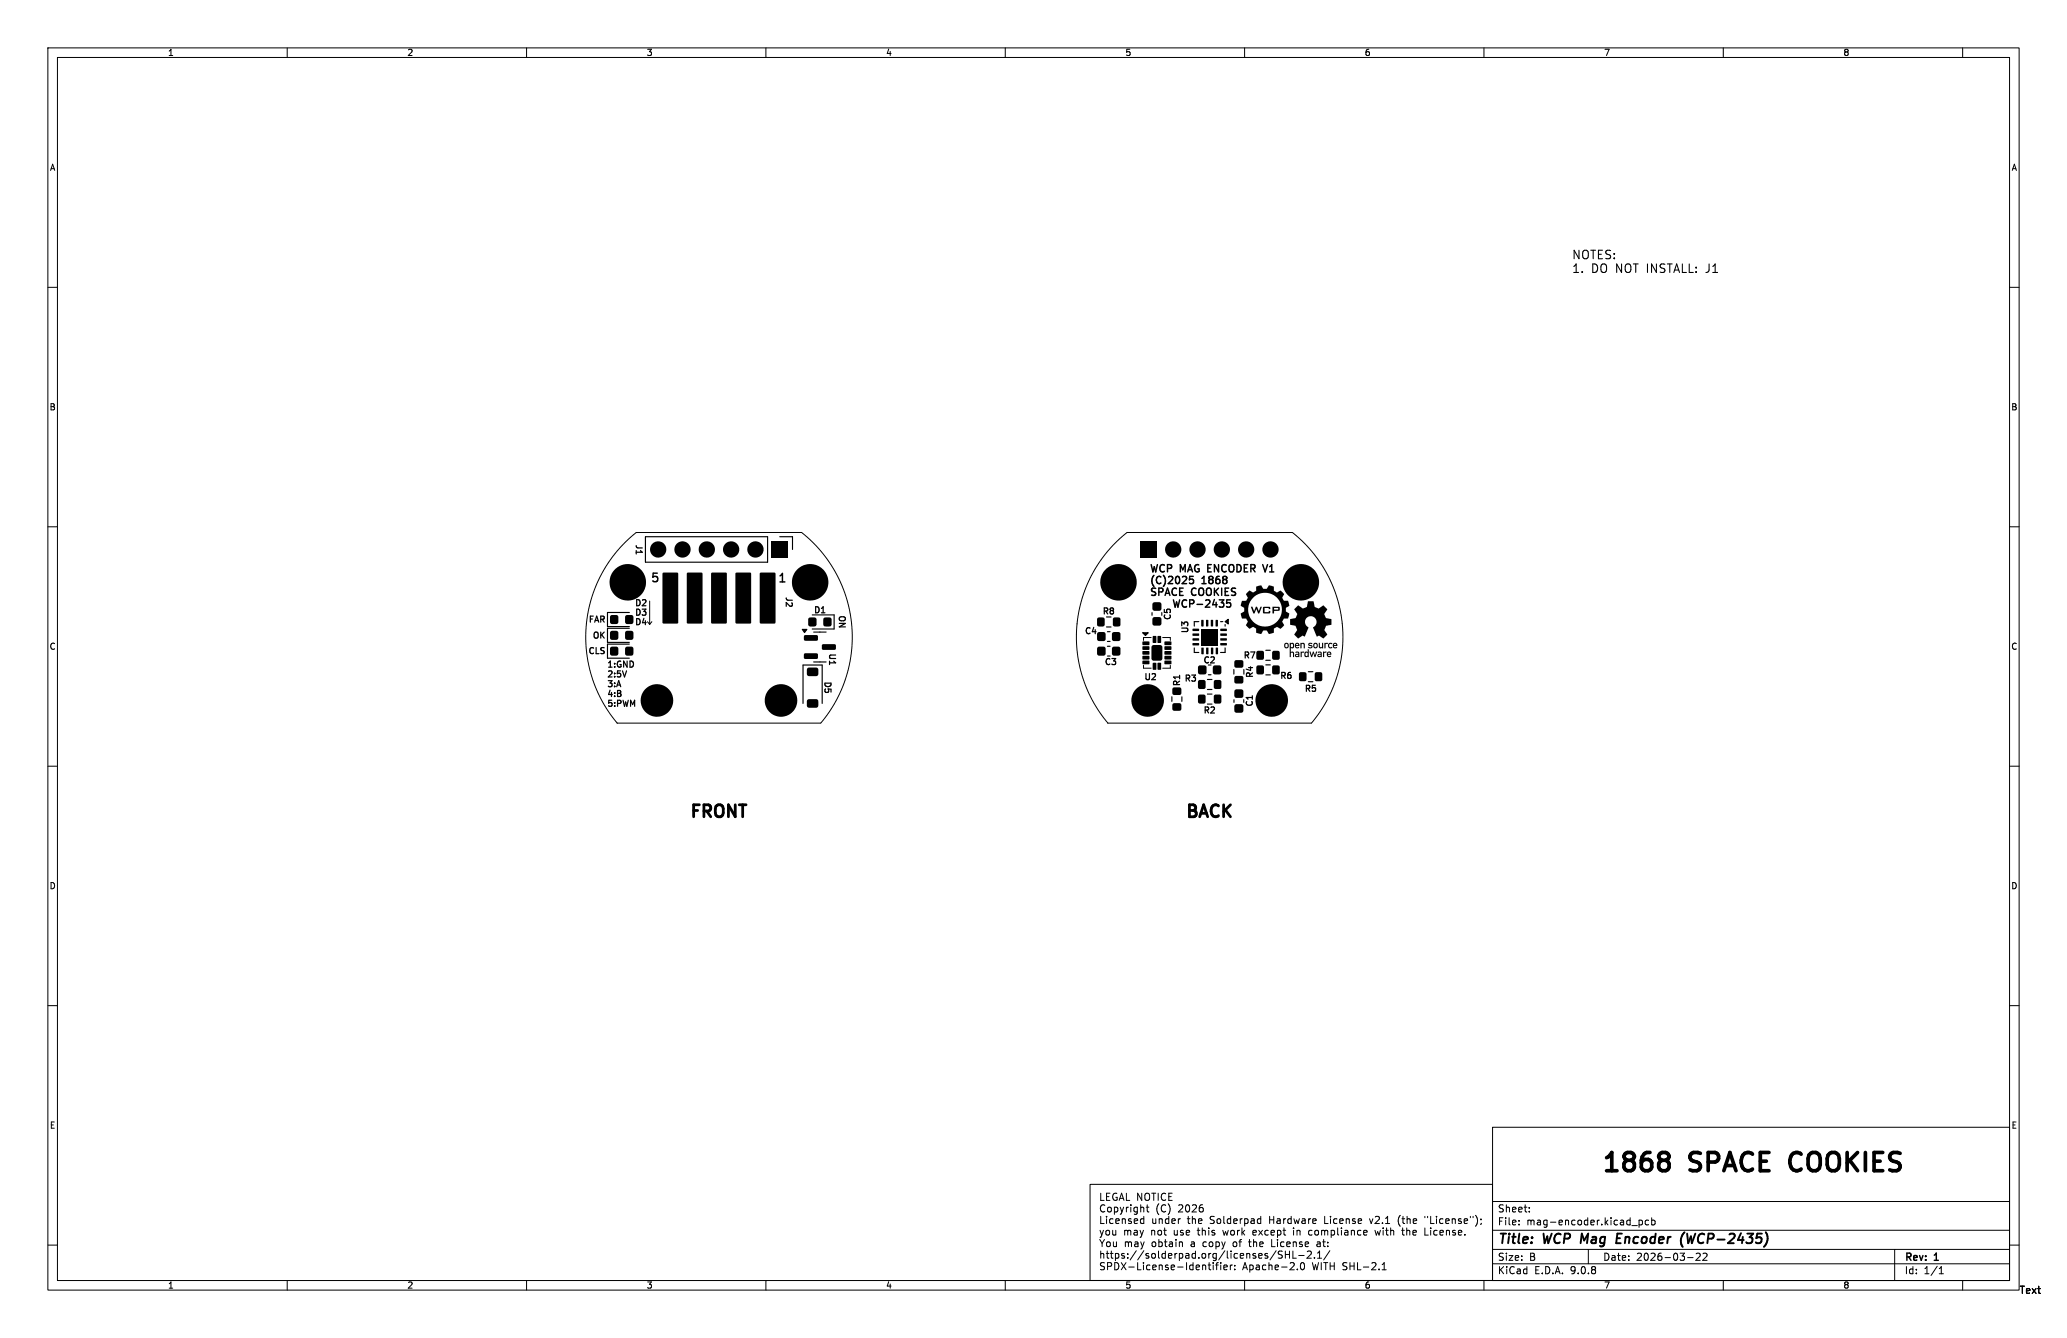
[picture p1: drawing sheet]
<svg xmlns="http://www.w3.org/2000/svg" width="432mm" height="279mm" viewBox="0 0 432 279" stroke-linecap="round" stroke-linejoin="round" font-family="sans-serif">
<defs><g id="words">
<g font-size="5.3">
<text x="334.4" y="245.8">1868</text>
<text x="353.3" y="245.8">SPACE</text>
<text x="375.7" y="245.8">COOKIES</text>
</g>
<g font-size="3.5">
<text x="143.7" y="170.9">FRONT</text>
<text x="247.3" y="170.9">BACK</text>
</g>
<g font-size="2.8">
<text x="312.8" y="260.3">Title:</text>
<text x="322.5" y="260.3">WCP Mag</text>
<text x="339.3" y="260.3">Encoder</text>
<text x="353.5" y="260.3">(WCP-2435)</text>
</g>
<g font-size="2.5">
<text x="328.3" y="54.3">NOTES:</text>
<text x="328.3" y="57.1">1.</text>
<text x="332.5" y="57.1">DO NOT INSTALL:</text>
<text x="357.2" y="57.1">J1</text>
</g>
<g font-size="2.1">
<text x="312.8" y="256.1">File:</text>
<text x="312.8" y="253.4">Sheet:</text>
<text x="318.9" y="256.1">mag-encoder.kicad_pcb</text>
<text x="258.4" y="258.2">(C)</text>
<text x="263.2" y="258.2">2026</text>
<text x="270.2" y="258.2">Licensed</text>
<text x="282.5" y="258.2">under</text>
<text x="290" y="258.2">the</text>
<text x="294.8" y="258.2">Solderpad</text>
<text x="312.8" y="263.5">Size:</text>
<text x="319" y="258.2">License</text>
<text x="319.5" y="263.5">B</text>
<text x="328.6" y="258.2">v2.1</text>
<text x="334.6" y="258.2">(the</text>
<text x="334.8" y="263.5">Date:</text>
<text x="341.8" y="263.5">2026-03-22</text>
<text x="359.2" y="258.2">may</text>
<text x="365" y="258.2">not</text>
<text x="397.8" y="263.7">Rev:</text>
<text x="404.2" y="263.7">1</text>
<text x="312.8" y="266.3">KiCad</text>
<text x="320.5" y="266.3">E.D.A.</text>
<text x="328.1" y="266.3">9.0.8</text>
<text x="397.8" y="266.3">Id:</text>
<text x="401.9" y="266.3">1/1</text>
<text x="421.8" y="270.4">Text</text>
</g>
<g font-size="1.8">
<text x="35" y="11.9">1</text>
<text x="85" y="11.9">2</text>
<text x="135" y="11.9">3</text>
<text x="185" y="11.9">4</text>
<text x="235" y="11.9">5</text>
<text x="285" y="11.9">6</text>
<text x="335" y="11.9">7</text>
<text x="385" y="11.9">8</text>
<text x="10.3" y="35.9">A</text>
<text x="420.1" y="35.9">A</text>
<text x="10.3" y="85.9">B</text>
<text x="420.1" y="85.9">B</text>
<text x="10.3" y="135.9">C</text>
<text x="420.1" y="135.9">C</text>
<text x="10.3" y="185.9">D</text>
<text x="420.1" y="185.9">D</text>
<text x="10.3" y="235.9">E</text>
<text x="420.1" y="235.9">E</text>
<text x="35" y="269.3">1</text>
<text x="85" y="269.3">2</text>
<text x="135" y="269.3">3</text>
<text x="185" y="269.3">4</text>
<text x="235" y="269.3">5</text>
<text x="285" y="269.3">6</text>
<text x="335" y="269.3">7</text>
<text x="385" y="269.3">8</text>
</g>
</g></defs>
<g fill="none" stroke="#000" stroke-width=".21">
<path d="M10 10h411.8v259.4h-411.8zM12 12h407.8v255.4h-407.8zM60 10v2M110 10v2M160 10v2M210 10v2M260 10v2M310 10v2M360 10v2M410 10v2M10 60h2M419.8 60h2"/>
<path d="M10 110h2M130.5 113.3l2.4-2.1h34.6l1.6 1.4 1.8 1.9 1.7 2 1.5 2.2 1.2 2.4 1.1 2.5 .8 2.5 .5 2.6 .3 2.6v2.7l-.2 2.6-.5 2.6-.7 2.6-.9 2.5-1.2 2.3-1.4 2.3-1.6 2.1h-42.6l-1.5-2-1.4-2.2-1.2-2.3-.9-2.4-.8-2.5-.4-2.6-.3-2.5v-2.6l.2-2.6 .5-2.6 .7-2.5 .9-2.4 1.2-2.3 1.3-2.2 1.6-2zM233 113.4l2.4-2.2h34.6l1.5 1.3 1.9 1.9 1.7 2.1 1.5 2.2 1.2 2.3 1 2.5 .8 2.5 .6 2.6 .3 2.7v2.7l-.2 2.6-.5 2.6-.7 2.6-.9 2.5-1.2 2.3-1.4 2.3-1.6 2.1h-42.6l-1.5-2-1.4-2.2-1.2-2.3-.9-2.4-.7-2.5-.5-2.5-.3-2.6v-2.6l.2-2.6 .5-2.5 .7-2.5 .9-2.5 1.2-2.3 1.3-2.2 1.6-2zM419.8 110h2M135.3 129.8l.4 .6M135.7 125.5v4.9M136.2 129.8l-.5 .6M238.9 138.9v.6h1.6M240.5 133.1h-1.6v.6M242.9 133.1h1.6v.6M244.5 138.9v.6h-1.6M10 160h2"/>
<path d="M128.9 151h.1M419.8 160h2M10 210h2M419.8 210h2M311.8 235.4h108v32h-108zM10 260h2M227.7 247.3h84.1v20.1h-84.1zM229.7 258.8l.5 .8M229.8 256.9l.4 1M229.9 249.2v1.5h.8M229.9 254v1.5h.8M230.2 257.9l-.4 .5"/>
<path d="M230.2 259.6v.7M230.5 256.9l-.3 1M230.7 258.8l-.5 .8M230.8 251.7a.71 .71 0 0 0-1 .5 .71 .71 0 0 0 .7 .9l.3-.2M231.2 257l.3-.1 .3 .3v.4l-.3 .3-.3-.1-.2-.2zM231.2 249.9h.5M231.2 254v.1M231.2 254.5v1M231.3 259.4l.4-.1 .2 .3v.4l-.2 .3h-.4l-.1-.3zM231.4 252.2l.3-.1 .4 .1 .1 .6-.2 .2-.3 .1-.3-.2zM231.9 249.2h-.7v1.5h.7M232.4 256.9l.1 .9 .4 .1 .2-.1"/>
<path d="M232.5 254.6l-.4-.1-.3 .3 .1 .6h.6M232.6 259.3l.1 1h.3l.2-.1M232.8 252.2l.4-.1 .3 .3-.1 .6h-.6M232.8 252.1v1.5M233.1 255l.7-.1-.1-.3-.4-.1-.2 .2 .1 .7h.5M233.1 256.9v1M233.2 259.3v1M233.3 249.2a.7 .7 0 0 0-.9 .7 .7 .7 0 0 0 .9 .7l.1-.6h-.3M233.8 250.7l.5-1.5 .5 1.5M233.9 250.2h.8M234 252.1l.4 1M234.4 253.1l-.4 .5"/>
<path d="M234.4 254.6l.3-.1 .3 .1 .1 .9M234.4 254.5v1M234.7 252.1l-.3 1M234.9 257.1l.5-.2 .2 .2M234.9 256.9v1M235.1 259.5l.4-.2 .2 .2M235.1 259.3v1M235.3 249.2v1.5h.7M235.3 252.1v1M235.6 257.1l.2-.2 .4 .1v.9M235.6 257.1v.8M235.7 252.1l-.4 .3"/>
<path d="M235.7 259.5l.2-.2 .4 .1 .1 .9M235.7 259.5v.8M236.2 251.6v.1M236.2 252.1v1M236.3 254.6l-.4-.1-.2 .2 .1 .2 .5 .2v.3h-.6M236.9 257h.6l.1 .9M236.9 255l.8-.1-.1-.3-.4-.1-.3 .2 .1 .7h.6M237.1 259.4h.6v.9M237.6 252.2l-.4-.1-.3 .3 .1 .6h.6M237.6 252.1v1.2l-.3 .3-.4-.1M237.6 257.3h-.5l-.2 .3 .2 .3 .5-.1M237.7 259.7l-.5 .1-.2 .2 .2 .3h.5"/>
<path d="M238.2 256.9l.3 1M238.3 252.2l.2-.1 .4 .1v.9M238.3 251.6v1.5M238.3 259.3l.4 1M238.5 249.2v1.5l-.8-1.5v1.5M238.5 257.9l-.3 .5M238.9 256.9l-.4 1M238.9 254.6l-.4-.1-.3 .3 .2 .6h.5M238.9 254v1.5M239 259.3l-.3 1M239.2 249.4l.3-.2a.5 .5 0 0 1 .7 .5v.5a.5 .5 0 0 1-.5 .5 .5 .5 0 0 1-.5-.5zM239.4 252.1h.6"/>
<path d="M239.7 251.6v1.3l.3 .2M240.6 257.1l.2-.2 .4 .1v.9M240.6 249.2h.8M240.6 256.9v1M240.8 254.5l.1 .9 .3 .1 .2-.1M240.8 259.4l.4-.1 .2 .3v.4l-.2 .3h-.4l-.1-.3zM241 249.2v1.5M241.4 254.5v1M241.9 257.1l.3-.2 .4 .2 .1 .5-.2 .2-.3 .1-.3-.1zM241.9 249.2v1.5M242.1 251.4a1.72 1.72 0 0 0 0 2.3M242.1 259.4l.4-.1 .3 .3-.1 .7h-.6"/>
<path d="M242.1 258.8v1.5M242.2 254.6l.2-.1 .3 .1 .1 .9M242.2 254.5v1M243.1 256.9h.6M243.2 259.3h.6M243.3 256.4v1.3l.4 .2M243.4 258.8v1.3l.4 .2M243.5 249.3a.71 .71 0 0 0-1 .5 .71 .71 0 0 0 .7 .9l.3-.2M243.5 251.7a.71 .71 0 0 0-1 .5 .71 .71 0 0 0 .7 .9l.3-.2M244 251.4a1.72 1.72 0 0 1 0 2.3M244.2 249.9h.5M244.2 254v1.5"/>
<path d="M244.2 254.6l-.5-.1-.3 .3 .2 .6h.6M244.3 259.4h.6v.9M244.8 255l.7-.1-.1-.3-.4-.1-.2 .2 .1 .7h.5M244.9 249.2h-.7v1.5h.7M244.9 259.7l-.5 .1-.2 .2 .2 .3h.5M245.3 256.9l.1 .9 .3 .1 .2-.1M245.7 258.8v.2M245.7 259.3v1M245.9 256.9v1M246.2 254.5v1M246.2 251.7l.6-.1 .3 .4-.9 1.1h.9M246.4 259.5l.2-.2 .3 .1 .1 .9"/>
<path d="M246.4 259.3v1M246.6 254.5l-.4 .3M247.2 257l-.4-.1-.2 .2 .1 .2 .5 .2v.3h-.6M247.8 257.4l.7-.1-.1-.3-.4-.1-.2 .2 .1 .7h.5M247.8 251.7l.2-.1a.8 .8 0 0 1 .5 .7 .8 .8 0 0 1-.5 .8l-.2-.2-.1-.4zM248 254.5h.6M248.2 254v1.3l.4 .2M248.9 259.4h.5l.1 .9M249.1 251.7l.6-.1 .2 .4-.9 1.1h.9M249.1 254.6l.2-.1 .4 .1v.9M249.1 254v1.5M249.5 259.7l-.5 .1-.2 .2 .2 .3h.5"/>
<path d="M250.1 256.9h.6M250.3 256.4v1.3l.4 .2M250.4 255l.7-.1-.1-.3-.4-.1-.2 .2v.7h.6M251.2 257.1l.2-.2 .3 .1 .1 .9M251.2 256.4v1.5M251.2 251.6l-.4 .1a1.01 1.01 0 0 0 0 1.4l.5-.2 .1-.5-.3-.2h-.3l-.3 .2M252 259.4l-.4-.1-.3 .3 .1 .7h.6M252.5 256.4v.2M252.5 256.9v1M252.7 259.4l.4-.1 .3 .3v.4l-.3 .3h-.4l-.1-.3zM253.7 254.1l-.6-.1-.2 .1v.5l.6 .3 .2 .3-.3 .3-.6-.1M253.7 257l-.3-.1-.2 .2v.2l.5 .2v.3h-.5"/>
<path d="M254 259.4l.4-.1 .3 .3-.1 .7h-.6M254 259.3v1.5M254.3 254.6l.2-.1 .4 .1 .1 .6-.1 .2-.4 .1-.2-.1zM255.2 259.3l.4 1M255.4 256.9l.3 1 .3-.7 .3 .7 .3-1M255.7 254v1.3l.2 .2M255.9 259.3l-.3 1M257.1 254.6l-.4-.1-.3 .3 .1 .6h.6M257.1 254v1.5M257.7 255l.7-.1v-.3l-.5-.1-.2 .2 .1 .7h.6M257.8 257.1l-.4-.2-.3 .3 .1 .6 .4 .1 .2-.1M257.9 259.3l-.3 .3v.4l.3 .3h.3l.2-.3v-.4l-.3-.3"/>
<path d="M259 259v1.3M259.1 254.5v1M259.5 254.5l-.4 .3M260 254.6l.4-.1 .3 .3-.1 .6h-.6M260 254.5v1.5M261 258.8v1.3l.4 .2M261.4 254.6h.5l.1 .9M261.8 257l.4-.1 .2 .4-.7 .1M261.8 257.8h.6M261.9 259.5l.2-.2 .3 .1 .1 .9M261.9 258.8v1.5M262 254.9h-.5l-.2 .2 .2 .4 .5-.1"/>
<path d="M263.2 259.8l.7-.1-.1-.3-.4-.1-.2 .2v.8h.6M263.4 254.6l-.5-.1-.2 .3 .1 .6h.6M263.4 254v1.5M265.2 254v1.5M265.2 254.7h.9M265.7 258.8v1.5h.7M266.1 254v1.5M266.8 254.6h.6v.9M266.8 258.9l.1 .1M266.9 258.8v.2M266.9 259.3v1M266.9 258.9v.1"/>
<path d="M267.4 254.9h-.5l-.2 .2 .2 .4 .5-.1M268 256.9h.6M268.2 254.5v1M268.2 259.4l-.4-.1-.3 .3 .2 .7h.5M268.4 257.9h.2M268.6 254.5l-.4 .3M268.8 259.8l.7-.1-.1-.3-.4-.1-.2 .2 .1 .8h.5M269.7 254.6l-.4-.1-.3 .3 .2 .6h.5M269.7 254v1.5M270.2 259.5l.2-.2 .3 .1 .1 .9M270.2 259.3v1M270.3 254.5l.3 1 .3-.7 .3 .7 .2-1"/>
<path d="M272 254.6h.6l.1 .9M272 259.4l-.3-.1-.3 .2 .1 .3 .5 .1v.4h-.6M272.7 254.9h-.5l-.3 .2 .3 .4 .5-.1M272.7 259.8l.7-.1-.1-.3-.4-.1-.2 .2v.8h.6M273.4 254.5v1M273.8 254.5l-.4 .3M274.2 255l.7-.1v-.3l-.5-.1-.2 .2 .1 .7h.6M275.2 259.4h.5l.1 .9M275.8 259.7l-.5 .1-.2 .2 .2 .3h.5M276.3 259.3h.6M276.5 258.8v1.3l.4 .2M276.7 254v1.5h.7"/>
<path d="M277.4 259.4v.1M277.9 254v.1M277.9 254.5v1M279.3 254.6l-.4-.1-.3 .3 .1 .6h.6M279.4 256.4v1.3l.3 .2M279.9 255l.7-.1-.1-.3-.4-.1-.2 .2v.7h.6M280.2 256.4v.2M280.2 256.9v1M280.9 257h.6l.1 .9M281.2 254.6l.2-.1 .4 .1 .1 .9M281.2 254.5v1M281.6 257.3h-.5l-.2 .3 .2 .3 .5-.1"/>
<path d="M283.1 254.6l-.4-.1-.2 .2 .1 .2 .5 .2v.3h-.6M283.7 255l.7-.1v-.3l-.5-.1-.2 .2 .1 .7h.6M286.1 254.5l.3 1 .4-1M287.3 254.1l.6-.1 .3 .4-1 1.1h1M288.8 255.4v.1M288.9 256.4v.2M288.9 256.9v1M289.4 255.5h.9M289.4 254.4l.5-.4v1.5M292.5 253.8a1.74 1.74 0 0 0-.1 2.2M292.9 254.5h.5M293.1 254v1.3l.3 .2"/>
<path d="M293.9 256.4v1.5M293.9 254.6l.3-.1 .3 .1 .1 .9M293.9 254v1.5M294.3 256.9l-.4 .2M295.2 255l.7-.1v-.3l-.5-.1-.2 .2 .1 .7h.6M297.7 254v.3M298.2 254v.3M298.9 254v1.5h.7M300.1 254v.1M300.1 254.5v1M301.4 254.6l-.4-.1-.3 .3 .2 .6h.5M302 255l.7-.1v-.3l-.5-.1-.2 .2 .1 .7h.6"/>
<path d="M303.4 254.6l.2-.1 .3 .1 .1 .9M303.4 254.5v1M304.9 256.9l.4 .1 .1 .3-.7 .1M305.2 254.6l-.3-.1-.2 .2v.2l.5 .2v.3h-.5M305.3 257.8l-.4 .1M305.9 255l.7-.1-.1-.3-.4-.1-.2 .2v.7h.6M306 257.8v.1M307.2 254v.3M307.7 254v.3M308.2 253.8a1.72 1.72 0 0 1 0 2.3M309.4 254.6v.1M309.4 255.4l-.1 .3"/>
<path d="M311.8 256.9h108M311.8 250.9h108M317.3 255.6v.2M317.3 254.9v.1M319.5 252.9v.2M319.5 252.2v.1M340.9 255.9h1.1M342.4 254.8v1.5M342.4 254.9l.4-.1 .3 .3-.1 .6h-.6M344.4 254.9l-.4-.1-.3 .3 .1 .6h.6M345 254.9l.5-.1 .3 .3-.2 .6h-.6M345 254.3v1.5"/>
<path d="M419.8 260h2M60 267.4v2M110 267.4v2M160 267.4v2M210 267.4v2M229.9 261.2v1.5M229.9 261.9l.3-.2 .3 .1 .1 .9M230.7 263.7h-.5l-.3 .1v.4l.7 .3 .1 .4-.3 .3-.5-.1M231.1 261.7h.6M231.3 261.2v1.3l.4 .2M231.4 264.4h.7l.1-.2v-.4l-.8-.1v1.5M231.9 261.7h.6"/>
<path d="M232.2 261.2v1.3l.3 .2M232.9 263.7a.76 .76 0 0 1 .8 .7 .76 .76 0 0 1-.8 .8zM233 261.8l.4-.1 .3 .3-.1 .7h-.6M233 261.7v1.5M234.2 263.7l1 1.5M234.9 261.8l-.4-.1-.2 .3 .1 .2 .5 .1v.4h-.6M235.2 263.7l-1 1.5M235.6 262.6v.1M235.6 261.8v.2M235.8 264.6h1.1M237.4 261.2l-1.3 1.9M237.7 263.7v1.5h.7"/>
<path d="M238.7 260.3l-.4 .5M238.9 263.7v.1M238.9 264.2v1M238.9 261.2l-1.2 1.9M239.9 261.8l-.3-.1-.2 .3v.2l.5 .1v.4h-.5M240.2 264.2h-.4l-.3 .2 .2 .7h.5M240.7 261.9l.2-.2 .4 .2 .1 .6-.2 .2h-.3l-.2-.1zM240.8 264.7l.7-.2-.1-.3h-.4l-.2 .2 .1 .7h.5M242 261.2v1.3l.2 .2M242.2 264.3l.2-.1h.3l.1 1M242.2 264.2v1M243.4 261.2v1.5"/>
<path d="M243.4 261.8l-.4-.1-.3 .3 .2 .7h.5M244 264.2h-.3l-.3 .2 .1 .2 .5 .1v.4h-.6M244.1 262.2l.7-.1-.1-.3-.4-.1-.2 .3 .1 .7h.5M244.7 264.7l.7-.2-.1-.3h-.4l-.2 .2v.7h.6M245.4 261.7v1M245.9 261.7l-.5 .3M246 264.6h1.2M246.4 261.8l.4-.1 .3 .3-.2 .7h-.5M246.4 261.7v1.5M247.7 261.8h.6l.1 .9M247.9 263.7v1.5M248.4 262.1l-.5 .1-.2 .2 .2 .3h.5"/>
<path d="M249.2 264.2h-.4l-.3 .2 .2 .7h.5M249.2 263.7v1.5M249.7 261.8l-.4-.1-.3 .3 .2 .7h.5M249.7 261.2v1.5M249.9 264.7l.7-.2-.1-.3h-.4l-.2 .2v.7h.6M250.4 262.6v.1M251.2 261.9l.2-.2 .4 .2 .1 .6-.2 .2h-.3l-.2-.1zM251.2 264.3l.2-.1h.4l.1 1M251.2 264.2v1M252.4 264.2h.5M252.5 261.7v1M252.6 263.7v1.2l.3 .3"/>
<path d="M252.9 261.7l-.4 .3M253.4 263.7v.1M253.4 264.2v1M253.9 264.2h.6M254.1 261.8l-.4-.1-.3 .3 .1 .7h.6M254.1 261.7v1.3l-.3 .2h-.4M254.5 263.7l-.3 .2v1.3M255 263.7v.1M255 264.2v1M255.6 260.3l-.4 .5M255.7 264.7l.7-.2-.1-.3h-.4l-.2 .2v.7h.6M255.9 261.2l-1.3 1.9"/>
<path d="M256.4 261.2v1.3l.2 .2M257 264.2v1M257.2 261.2v.2M257.2 261.7v1M257.4 264.2l-.4 .2M257.9 264.2v.2M257.9 265v.2M258.5 261.8l-.4-.1-.3 .3 .1 .7h.6M259.1 262.2l.7-.1-.1-.3-.4-.1-.2 .3 .1 .7h.5M259.6 265.2l.5-1.5 .5 1.5M259.7 264.7h.7M260 267.4v2"/>
<path d="M260.4 261.9l.3-.2 .3 .1 .1 .9M260.4 261.7v1M261.1 264.2h.4l.3 .2-.1 .7h-.6M261.1 264.2v1.5M262.3 261.8l-.4-.1-.2 .3 .1 .2 .5 .1v.4h-.6M262.4 264.2h.6l.1 1M262.9 262.2l.8-.1-.1-.3-.4-.1-.3 .3 .1 .7h.6M263.1 264.5l-.5 .1-.2 .2 .2 .4 .5-.1M264.4 264.2h-.4l-.3 .2 .2 .7h.5M264.8 261.8l-.4-.1-.2 .3 .1 .2 .5 .1v.4h-.6M265.1 264.3l.2-.1h.4v1M265.1 263.7v1.5"/>
<path d="M266.4 264.7l.7-.2-.1-.3h-.4l-.2 .2v.7h.6M266.6 261.2l-1.3 1.9M267.7 264.6h1.2M267.9 261.3l-.6-.1-.2 .2v.4l.6 .3 .2 .4-.3 .2h-.6M268.5 261.2v1.5M268.5 262h.9M269.4 261.2v1.5M269.5 263.8l.6-.1 .3 .4-1 1.1h1M270.1 261.2v1.5h.7M271 265v.2M271.3 262.2h1.1M271.8 263.8l.2-.1a.8 .8 0 0 1 .5 .7 .8 .8 0 0 1-.5 .8l-.2-.2-.1-.4z"/>
<path d="M273.1 261.4l.6-.2 .2 .5-.9 1h.9M274.2 263.7l.3 1.5 .3-1.1 .3 1.1 .3-1.5M274.6 262.6v.1M275.2 261.7l.5-.5v1.5M275.2 262.7h.9M276 263.7v1.5M276.5 263.7h.9M276.9 263.7v1.5M277.4 260.2v.1M277.8 261.2l-1.3 1.9M277.9 263.7v1.5M277.9 264.4h.8"/>
<path d="M278.7 263.7v1.5M281.4 263.7h-.6l-.2 .1v.4l.6 .3 .2 .4-.3 .3-.6-.1M282 264.4h.9M282 263.7v1.5M282.9 263.7v1.5M283.6 263.7v1.5h.7M284.8 264.6h1.1M286.6 263.8l.6-.1 .2 .4-.9 1.1h.9M288.1 265v.2M288.7 265.2h.9M288.7 264.1l.5-.4v1.5M310 267.4v2"/>
<path d="M311.8 263.9h108M311.8 260.9h108M331.8 260.9v3M352.5 262.6h1.2M355.1 261.8v.5l-.8 .9h.9M356.5 261.8v.5l-.8 .9h.9M360 267.4v2M395.8 260.9v6.5M405.1 266h.9M405.1 264.9l.4-.4v1.5M410 267.4v2"/>
</g>
<path d="M337.9 257.6l-.3 2h1M351.9 257.3l-.3 .4M352.4 257.6l.3 2 .5-1.4" fill="none" stroke="#000" stroke-width=".4"/>
<path d="M347.2 240.7h.8a.82 .82 0 0 1 .7 .8 .82 .82 0 0 1-.7 .8M347.2 242.3h.8M348 242.3l.5 .4 .2 .3v.7l-.4 .6-.3 .2h-.8M374.3 241.2a2.64 2.64 0 0 0 0 2.7" fill="none" stroke="#000" stroke-width=".76"/>
<path d="M167.6 131.4h1l-.5 .7zM255.9 129.8l.7-.5v1z" fill="#000" stroke="#000" stroke-width=".24"/>
<path d="M238.7 132.1h1.2l-.6 .6z" fill="#000" stroke="#000" stroke-width=".21"/>
<g fill="#000">
<path d="M138.5 119.6h2.9l.3 .1v10.3l-.2 .2h-2.9l-.2-.1zM143.5 119.6h3l.2 .1 .1 10.3-.2 .2h-2.9l-.2-.1zM148.6 119.6h3l.2 .1v10.3l-.1 .2h-2.9l-.2-.1zM153.7 119.6h3l.2 .1v10.3l-.1 .2h-2.9l-.3-.1zM158.8 119.6h3l.2 .1v10.3l-.1 .2h-3l-.2-.1zM161.2 113h3.4v3.4h-3.4zM238.3 113h3.4v3.4h-3.4zM127.6 128.5l.3-.1 1.1 .1 .2 .4-.2 1.3-.3 .1-1.1-.1-.2-.3zM127.6 131.9l.3-.2 1.1 .2 .2 .3-.2 1.3-.3 .1-1.1-.1-.2-.3zM127.6 135.2l.3-.2 1.1 .2 .2 .3-.2 1.3-.3 .1-1.1-.1-.2-.3zM130.7 128.5l.3-.1 1.2 .1 .1 .4-.1 1.3-.3 .1-1.2-.1-.1-.3zM130.7 131.9l.3-.2 1.2 .2 .1 .3-.1 1.3-.3 .1-1.2-.1-.1-.3z"/>
<path d="M130.7 135.2l.3-.2 1.2 .2 .1 .3-.1 1.3-.3 .1-1.2-.1-.1-.3zM169 129.1l.3-.2 1.1 .2 .2 .3-.2 1.3-.3 .1-1.1-.1-.2-.3zM168.7 139.5l.3-.1h1.5l.3 .1 .2 .3-.2 1.3-.3 .1h-1.5l-.3-.1-.1-.4zM168 132.7l2.7-.1 .2 .3v.7l-.3 .2h-2.5l-.2-.3zM168 136.5l2.7-.1 .2 .3v.7l-.3 .2h-2.5l-.2-.3zM172.1 129.1l.3-.2 1.2 .2 .1 .3-.1 1.3-.3 .1-1.2-.1-.1-.3zM171.8 134.6l2.6-.1 .2 .3v.7l-.3 .2h-2.4l-.2-.3zM229.3 129l.3-.1 1.1 .1 .1 .3-.1 1.4-.3 .1-1.1-.1-.1-.3zM229.3 132.1l.3-.1 1.2 .1 .2 .3-.2 1.3-.3 .2-1.2-.2-.1-.3zM229.3 135.2l.3-.2 1.2 .2 .2 .3-.2 1.3-.3 .1-1.2-.1-.1-.3zM232.4 132.1l.3-.1 1.2 .1 .2 .3-.2 1.3-.3 .2-1.2-.2-.1-.3zM232.4 135.2l.3-.2 1.2 .2 .2 .3-.2 1.3-.3 .1-1.2-.1-.1-.3z"/>
<path d="M232.6 129l.3-.1 1.1 .1 .1 .3-.1 1.4-.3 .1-1.1-.1-.1-.3zM238.7 134h1.3l.1 .6-1.4 .1zM238.7 135h1.3l.1 .6-1.4 .1zM238.7 136h1.3l.1 .6-1.4 .1zM238.7 137h1.3l.1 .6-1.4 .1zM238.7 138h1.3l.1 .6-1.4 .1zM240.8 132.8l.8 .1-.1 1.4-.7-.1zM240.8 138.4l.8 .1-.1 1.4-.7-.1zM240.9 125.9l.3-.1 1.3 .1 .1 .3-.1 1.2-.3 .2-1.3-.2-.2-.3zM240.9 129l.3-.1 1.3 .1 .1 .3-.1 1.2-.3 .2-1.3-.2-.2-.3zM241.8 132.8l.8 .1-.1 1.4-.7-.1zM241.8 138.4l.8 .1-.1 1.4-.7-.1z"/>
<path d="M240.7 134.8l.3-.1h1.4l.4 .3v2.5l-.3 .4-1.5 .1-.4-.3-.1-2.6zM243.3 134h1.3l.1 .6-1.4 .1zM243.3 135h1.3l.1 .6-1.4 .1zM243.3 136h1.3l.1 .6-1.4 .1zM243.3 137h1.3l.1 .6-1.4 .1zM243.3 138h1.3l.1 .6-1.4 .1zM249.1 131.3h1.3l.1 .4-1.3 .1zM249.1 132.3h1.3l.1 .4-1.3 .1zM249.1 133.3h1.3l.1 .4-1.3 .1zM249.1 134.3h1.3l.1 .4-1.3 .1zM251 129.5h.4v1.3h-.5zM251 135.3h.4v1.3h-.4z"/>
<path d="M250.4 139.1l.3-.2 1.2 .2 .2 .3-.2 1.3-.3 .1-1.2-.1-.1-.3zM252 129.5h.4v1.3h-.5zM252 135.3h.4v1.3h-.4zM253 129.5h.4v1.3h-.5zM253 135.3h.4v1.3h-.4zM254 129.5h.4v1.3h-.5zM254 135.3h.4v1.3h-.4zM251 131.3h3.4v3.4h-3.4zM253.5 139.1l.3-.2 1.2 .2 .2 .3-.2 1.3-.3 .1-1.2-.1-.1-.3zM254.9 131.3h1.3l.1 .4-1.3 .1zM254.9 132.3h1.3l.1 .4-1.3 .1zM254.9 133.3h1.3l.1 .4-1.3 .1z"/>
<path d="M254.9 134.3h1.3l.1 .4-1.3 .1zM258 138l.3-.2 1.3 .2 .2 .2-.2 1.1-.2 .1-1.4-.1-.1-.3zM261.3 126.7a.31 .31 0 0 1 .3 0 .31 .31 0 0 1 .2 .3l.2 .6 .1-.2a.58 .58 0 0 1 .5-.7l.4 .9 .1-.2a.55 .55 0 0 1 .4-.7l-.3 1a.31 .31 0 0 1-.2 .4 .31 .31 0 0 1-.3-.4l-.2-.5-.4 .9h-.3zM262.6 136l.2-.1 1.1 .1 .1 .3-.1 1.4-.3 .1-1-.1-.2-.3zM262.6 139.1l.2-.2 1.1 .2 .1 .2-.1 1.4-.3 .1-1-.1-.2-.3zM263.9 126.8l.9-.1a.3 .3 0 0 1 .6 .1 .3 .3 0 0 1-.4 .4v-.2h-.8v.8h.8v-.3a.32 .32 0 0 1 .3 .5 .32 .32 0 0 1-.5 .1h-.1a.54 .54 0 0 1-.9-.3zM260.6 123.7l.1-.1a.43 .43 0 0 1 .4-.3 .43 .43 0 0 1 .4 .3 .46 .46 0 0 0 .8-.2h.1v-.5a.45 .45 0 0 1 .1-.5 .45 .45 0 0 1 .5-.1 .47 .47 0 0 1 .5 0 .47 .47 0 0 1 .3 .4 .74 .74 0 0 0 .8 .2 .74 .74 0 0 0 .4-.6l1.1 .2v.4a.74 .74 0 0 0 .5 .8 .74 .74 0 0 0 .9-.4l.4 .4a.48 .48 0 0 1 .4 .4 .48 .48 0 0 1-.3 .5 .71 .71 0 0 0 .2 .8 .71 .71 0 0 0 .8 .1l.3 .6a.68 .68 0 0 1-.7 .8v.8l.5 .2a.38 .38 0 0 1 .3 .3 .38 .38 0 0 1-.2 .4l-.1 .6h-.5a.65 .65 0 0 0-.5 1l.1 .2a1.02 1.02 0 0 1-.7 .9l-.2-.1a.64 .64 0 0 0-1.1 0l-.1 .9-.6 .2a.47 .47 0 0 1-.5 .1 .47 .47 0 0 1-.2-.5 .58 .58 0 0 0-.8-.2l-.5 .7-1.1-.3v-.4a.74 .74 0 0 0-.5-.7 .74 .74 0 0 0-.9 .3l-.3-.3a.47 .47 0 0 1-.3-.6 .76 .76 0 0 0 0-1 .76 .76 0 0 0-.9-.2l-.2-.6a.49 .49 0 0 1-.1-.5 .49 .49 0 0 1 .5-.3l.2-.1v-.4h.8a3.5 3.5 0 0 0 5.3 3.1 3.5 3.5 0 0 0 .2-6.1 3.5 3.5 0 0 0-5.5 2.7v.3h-.8a.66 .66 0 0 0-.6-.7l.2-1.1h.8l.1-.2a.67 .67 0 0 0-.1-1.1v-.1zM265.8 126.7l1.5 .1v.7l-.7 .1a.31 .31 0 0 0-.5 0 .31 .31 0 0 0 0 .4v.1a.22 .22 0 0 1-.2 0 .22 .22 0 0 1-.1-.3v-.7h.4v.2h.8a.25 .25 0 0 0 0-.4 .25 .25 0 0 0-.4 .1l-.8 .1zM265.9 136l.2-.1 1.1 .1 .1 .3-.1 1.4-.3 .1-1-.1-.2-.3zM265.9 139.1l.2-.2 1.1 .2 .1 .2-.1 1.4-.3 .1-1-.1-.2-.3zM268.4 134.4l.4-.2 .4 .2v.6l-.2 .3-.4 .1-.3-.2v-.4h.2l.2 .4 .3-.3v-.3l-.2-.1h-.2l-.1 .3h-.2zM269.4 134.2h.3v.2l.4-.2 .2 .3v.8l-.3 .1-.3-.1v.9l.3-.2 .3 .2v1h-.2v-.8l-.2-.1-.2 .2v.7h-.3v-2.4h.3v.3l.2 .1 .2-.1v-.3v-.3l-.2-.1-.2 .1v.3h-.3z"/>
<path d="M270.7 134.3l.3-.1 .4 .2 .1 .5h-.8l.2 .3 .4-.1 .1 .1-.1 .1-.4 .1-.3-.2-.1-.5h.7l-.2-.3-.3 .3h-.2zM270.6 136.2l.4-.2 .4 .2v1l-.8-.1-.1-.2 .5 .1 .2-.2-.3-.1-.4 .2 .2-.3 .5-.1v-.2l-.4 .1zM271.7 134.2l.8 .2 .1 1h-.3v-.8l-.2-.2-.2 .2v.8h-.2zM271.7 136.1h.8l-.2 .2-.3 .1-.1 .8h-.2zM272.6 136.2l.3-.2 .3 .2v-.6h.2v1.6h-.2v-.1l-.4 .1-.2-.1-.1-.5h.2l.2 .4 .2-.1 .1-.2-.2-.4-.2 .1-.1 .2h-.2zM273.4 134.3l.4-.1 .4 .2-.2 .1-.3-.1-.2 .2 .6 .2v.5l-.5 .1-.4-.2 .2-.2 .3 .2 .3-.1-.6-.3zM273.5 136.1h.3l.2 .8 .3-.8h.1l.3 .8 .2-.8h.3l-.4 1.1h-.2l-.2-.8-.3 .8h-.2zM271.2 126.4l1 .7 .8-.4 .2-1.1h1.2l.3 1.2 .8 .3 1-.7 .8 .8-.7 1.1 .4 .8 1.1 .2v1.1l-1.1 .3-.3 .9 .6 .9-.8 .8-.9-.6-.5 .2-.8-1.9 .6-.6 .1-.8-.4-.6-.6-.3-.8 .1-.5 .7v.9l.7 .6-.8 1.9-.5-.2-.9 .6-.8-.8 .6-1-.4-.8-1.1-.2v-1.2l1.2-.3 .3-.8-.6-1zM274.5 134.4l.4-.2 .3 .2 .1 .6-.2 .3-.4 .1-.3-.2-.1-.4h.3l.2 .4 .3-.3-.1-.3-.1-.1h-.3v.3h-.3zM275.3 136.2l.3-.2 .4 .2 .1 1-.8-.1-.1-.2 .5 .1 .2-.2-.3-.1-.4 .2 .2-.3 .5-.1-.1-.2-.4 .1zM275.5 134.2h.2v.8l.3 .2 .2-.2v-.8h.2v1.2l-.8-.1zM276.4 136.1h.8l-.2 .2-.4 .1v.8h-.2z"/>
<path d="M276.7 134.2l.8 .1-.2 .2-.4 .1v.8h-.2zM277.3 136.2l.4-.2 .3 .2 .1 .5h-.7l.2 .3 .3-.1 .2 .1-.1 .1-.4 .1-.3-.2-.1-.5h.7l-.3-.2-.2 .2h-.2zM277.6 134.4l.4-.2 .4 .2-.2 .2-.4-.1-.1 .2v.4l.5-.1 .2 .2-.2 .1-.4 .1-.3-.2-.1-.5zM278.6 134.3l.3-.1 .4 .2 .1 .5h-.7l.1 .3 .4-.1 .2 .1-.1 .1-.5 .1-.3-.2-.1-.5h.7l-.2-.3-.2 .3h-.3zM168.7 146.1l.3-.1h1.5l.3 .1 .2 .3-.2 1.3-.3 .1h-1.5l-.3-.1-.1-.4zM245 143.6l.3-.1 1.4 .1 .1 .3-.1 1.1-.3 .1-1.4-.1-.1-.3zM245 146.9l.3-.1 1.4 .1 .1 .3-.1 1.1-.3 .1-1.4-.1-.1-.3zM250.4 142.1l.3-.1 1 .1 .2 .3-.2 1.4-.2 .1-1.1-.1-.1-.3zM250.4 145.1l.3-.1 1 .1 .2 .3-.2 1.4-.2 .1-1.1-.1-.1-.3zM253.7 142.1l.3-.1 1 .1 .2 .3-.2 1.4-.2 .1-1.1-.1-.1-.3zM253.7 145.1l.3-.1 1 .1 .2 .3-.2 1.4-.2 .1-1.1-.1-.1-.3zM258 144.1l.3-.2 1.3 .2 .2 .3-.2 1.2-.3 .1-1.3-.1-.1-.3z"/>
<path d="M258 147.2l.3-.2 1.3 .2 .2 .3-.2 1.2-.3 .1-1.3-.1-.1-.3zM258 141.3l.3-.2 1.3 .2 .2 .2-.2 1.1-.2 .1-1.4-.1-.1-.3zM271.5 140.5l.2-.1 1.1 .1 .1 .3-.1 1.3-.3 .2-1-.2-.2-.2zM274.8 140.5l.2-.1 1.1 .1 .1 .3-.1 1.3-.3 .2-1-.2-.2-.2z"/>
<circle cx="137.5" cy="114.7" r="1.7"/>
<circle cx="142.6" cy="114.7" r="1.7"/>
<circle cx="147.7" cy="114.7" r="1.7"/>
<circle cx="152.7" cy="114.7" r="1.7"/>
<circle cx="157.8" cy="114.7" r="1.7"/>
<circle cx="245.1" cy="114.7" r="1.7"/>
<circle cx="250.2" cy="114.7" r="1.7"/>
<circle cx="255.2" cy="114.7" r="1.7"/>
<circle cx="260.3" cy="114.7" r="1.7"/>
<circle cx="265.4" cy="114.7" r="1.7"/>
<circle cx="131.1" cy="121.6" r="3.8"/>
<circle cx="169.2" cy="121.6" r="3.8"/>
<circle cx="233.7" cy="121.6" r="3.8"/>
<circle cx="271.8" cy="121.6" r="3.8"/>
<circle cx="137.2" cy="146.3" r="3.4"/>
<circle cx="163.2" cy="146.3" r="3.4"/>
<circle cx="239.7" cy="146.3" r="3.4"/>
<circle cx="265.7" cy="146.3" r="3.4"/>
</g>
<g fill="none" stroke="#000" stroke-width=".25">
<path d="M132.9 113.9l.2 .5h1.1M132.9 115v.7M133.8 115l.4 .3h-1.3M123.3 129.3h.4M123.9 128.7h-.6v1.2M124 135.3a.56 .56 0 0 0-.8 .6 .56 .56 0 0 0 .8 .5M124.2 132.2l.5-.2a.79 .79 0 0 1 0 1.2l-.3 .1-.2-.2zM124.2 129.9l.5-1.2 .4 1.2M124.4 129.6h.6M124.5 135.2v1.3h.6M125.5 129.3h.5a.34 .34 0 0 0 .2-.3 .34 .34 0 0 0-.2-.3h-.5v1.2M125.5 132v1.3"/>
<path d="M125.7 132.5l.5 .8M125.8 129.3l.4 .6M126.2 135.3h-.6l-.1 .3 .2 .2a.35 .35 0 0 1 .5 .2 .35 .35 0 0 1-.2 .5l-.5-.1M126.2 132l-.7 .7M127.1 138.4l.4-.4v1.3M127.1 139.3h.8M128.4 138.5v.2M128.4 139.2v.1M129.7 138.1a.58 .58 0 0 0-.8 .6 .58 .58 0 0 0 .8 .5v-.4h-.2M131 138v1.3l-.7-1.3v1.3M131.6 138a.64 .64 0 0 1 .7 .7 .64 .64 0 0 1-.7 .6zM133 125.2a.64 .64 0 0 1 .7 .7 .64 .64 0 0 1-.7 .6z"/>
<path d="M133 127.2a.64 .64 0 0 1 .7 .6 .64 .64 0 0 1-.7 .7zM133 129.2a.64 .64 0 0 1 .7 .6 .64 .64 0 0 1-.7 .7zM134.2 127.2h.7l-.4 .5 .4 .1v.6l-.2 .1-.5-.1M134.2 125.3l.5-.1 .2 .4-.7 .9h.7M134.5 129.1l-.3 .9h.8M134.8 129.6v.9M164.3 124.9l.1 .4h1.1M165.4 125.9l.1 .5-.3 .2-.9-.8v.8M170.4 126.7a.64 .64 0 0 1 .7 .6 .64 .64 0 0 1-.7 .7zM171.6 127.1l.4-.4v1.3M171.6 128h.7M173.3 138.1v.7"/>
<path d="M174.2 138.1l.4 .3h-1.3M174.6 136.8h-1.1l-.2 .2v.3l.2 .2h1.1M175.3 130.2h1.3l-1.3 .7h1.3M175.4 129l.8-.2a.42 .42 0 0 1 .4 .4 .42 .42 0 0 1-.4 .4h-.7l-.2-.3zM227.7 131.2a.56 .56 0 0 0-.8 .5 .56 .56 0 0 0 .8 .5M228.5 131l-.3 .9h.8M228.8 131.5v.8M230.7 127.6h.5a.34 .34 0 0 0 .2-.3 .34 .34 0 0 0-.2-.4h-.5v1.3M231 127.6l.4 .6M231.9 137.6a.56 .56 0 0 0-.8 .5 .56 .56 0 0 0 .8 .6M232.1 127.5l-.1-.1a.26 .26 0 0 1-.1-.3 .26 .26 0 0 1 .2-.2h.3a.27 .27 0 0 1 .2 .3 .27 .27 0 0 1-.2 .3M232.1 127.5l-.2 .2 .1 .4 .1 .1h.3l.2-.2v-.4l-.2-.1"/>
<path d="M232.1 127.5h.3M232.3 137.5h.8l-.5 .5 .4 .1v.6l-.2 .1-.5-.1M243.2 127.3v.6h.6v-.6h.6l.1 .1-.1 .5M243.3 128.4a.56 .56 0 0 0 .6 .8 .56 .56 0 0 0 .5-.8M246.9 130.7v-.8l.5 .4 .1-.4h.5l.1 .2-.1 .6M246.9 131.2h1l.2 .2v.2l-.2 .3h-1M252.5 137.3a.56 .56 0 0 0-.8 .5 .56 .56 0 0 0 .8 .5M253 137.3l.4-.1 .3 .3-.8 .9h.8M260.1 136.8l.6-.1 .1-.4-.7-.2v1.3M260.4 136.8l.5 .6M260.8 139.4h.9M261.2 139.2v.8l-.9-.3"/>
<path d="M261.3 136.1h.8l-.5 1.3M127.1 142.1h.8l-.5 .5 .4 .1v.6l-.2 .1-.5-.1M127.1 140.2l.5-.1 .3 .4-.8 .9h.8M127.4 144.1l-.3 .9h.8M127.7 144.6v.9M127.8 146.2h-.6l-.1 .6h.6l.1 .6-.2 .1-.5-.1M128.4 141.2v.2M128.4 142.6v.1M128.4 146.7v.1M128.4 140.6v.1M128.4 143.3v.1M128.4 145.3v.2"/>
<path d="M128.4 144.7v.1M128.4 147.4v.1M128.8 143.4l.5-1.3 .4 1.3M128.9 143h.7M129 144.2l.6 .1 .1 .2-.3 .3a.34 .34 0 0 1 .3 .3 .34 .34 0 0 1-.2 .4h-.5zM129 146.9h.5a.34 .34 0 0 0 .2-.3 .34 .34 0 0 0-.2-.4h-.5v1.3M129 144.8h.4M129.6 140.1h-.6l-.1 .6 .7-.1v.6l-.2 .2-.5-.2M130 140.1l.5 1.3 .4-1.3M130.2 146.2l.3 1.3 .2-.9 .2 .9 .3-1.3M131.7 147.5v-1.3l.5 .9 .4-.9v1.3M172.3 142.7h1.3a.64 .64 0 0 1-.6 .7 .64 .64 0 0 1-.7-.7z"/>
<path d="M172.4 143.9l-.1 .1 .1 .5h.7l-.1-.6h.6v.6M239.4 140.7v1l.2 .2h.3l.2-.2v-1M240.7 140.8l.4-.1 .3 .3-.8 .9h.8M245.8 143v-.5a.34 .34 0 0 0-.3-.3 .34 .34 0 0 0-.3 .3v.5h1.2M246.4 141.4h-1.2l.3 .3M246.4 141v.7M246.4 142.2l-.6 .5M247.8 141.6l.6-.1a.34 .34 0 0 0-.1-.5h-.5v1.2M248.1 141.6l.4 .6M249 141h.7l-.4 .5 .4 .1v.5l-.2 .1-.5-.1M251.8 148.3l.6-.1v-.5l-.6-.1v1.3M252.1 148.3l.4 .6"/>
<path d="M253 147.7l.5-.1 .2 .4-.8 .9h.8M260.5 146.5a.56 .56 0 0 0 .5 .8 .56 .56 0 0 0 .5-.8M261.1 141.2v-.5a.34 .34 0 0 0-.4-.2 .34 .34 0 0 0-.3 .2v.5h1.3M261.6 145.7h-1.3l.4 .3M261.6 145.3v.7M261.7 140.5l-.6 .4M267.8 141.1l.5-.1a.34 .34 0 0 0 .2-.3 .34 .34 0 0 0-.2-.3h-.5v1.3M268.1 141.1l.4 .6M269.6 140.4l-.4 .1-.2 .2v.7l.2 .3 .4-.1v-.6l-.4-.1-.2 .2M272.9 143.8h.5a.34 .34 0 0 0 .2-.4 .34 .34 0 0 0-.2-.3h-.5v1.3M273.2 143.8l.4 .6M274.8 143.1h-.6l-.1 .6 .6-.1 .1 .7-.2 .1-.5-.1"/>
</g>
<g fill="none" stroke="#000" stroke-width=".24">
<path d="M134.8 112.1h25.6v5.3h-25.6zM162.9 112.1h2.7v2.6M131.5 127.9h-4.6v2.9h4.6M131.5 131.2h-4.6v2.9h4.6M131.5 134.5h-4.6v2.9h4.6M169.7 128.4h4.5v2.9h-4.5M170 132h2.6M170 138.2h2.6M231.1 128.8h1M231.1 130.9h1M231.3 131.9h.6M231.3 133.9h.6"/>
<path d="M231.3 135h.6M231.3 137h.6M240.7 127.9v.6M242.7 127.9v.6M249.5 135.3v.9h.9M250.4 129.8h-.9v1M252.4 138.9h.6M255 129.8h.4M255.9 135.3v.9h-.9M255.9 130.4v.4M257.8 139.8v1M259.8 139.8v1"/>
<path d="M264.4 135.8h1M264.4 137.9h1M264.4 138.8h1M167.8 146.9v-8h4v8M244.8 145.5v1M246.9 145.5v1M252.2 141.9h1M252.2 144h1M252.2 144.9h1M252.2 147h1M252.4 140.9h.6M257.8 146.1v.6"/>
<path d="M259.8 146.1v.6M264.4 140.9h1M273.3 140.3h1M273.3 142.4h1"/>
</g>
<g fill="none" stroke="#000" stroke-width=".3">
<path d="M137.3 119.7h-.8l-.1 .8 .2-.1h.6l.2 .3-.1 .6-.2 .2-.7-.2M240.5 117.9l.3 1.5 .3-1.1 .3 1.1 .4-1.5M243.2 118a.61 .61 0 0 0-.7 0 .61 .61 0 0 0-.2 .8 .57 .57 0 0 0 .3 .6 .57 .57 0 0 0 .6-.1M243.9 118.7h.6a.41 .41 0 0 0 .3-.4 .41 .41 0 0 0-.3-.4h-.6v1.5M246.6 119.4v-1.5l.5 1.1 .5-1.1v1.5M248.1 119.4l.5-1.5 .5 1.5M248.2 119h.8M250.4 118a.71 .71 0 0 0-.9 .7 .71 .71 0 0 0 .9 .7l.1-.6h-.3M252.3 118.6h.5M253 117.9h-.7v1.5h.7M254.6 117.9v1.5l-.9-1.5v1.5M256.2 118a.63 .63 0 0 0-.9 .1 .63 .63 0 0 0-.1 .8 .55 .55 0 0 0 .4 .5 .55 .55 0 0 0 .6-.1"/>
<path d="M257 118l.1-.1a.51 .51 0 0 1 .7 .5v.5a.51 .51 0 0 1-.6 .5 .51 .51 0 0 1-.5-.5v-.5zM258.4 117.9a.77 .77 0 0 1 .9 .8 .77 .77 0 0 1-.9 .7zM259.9 118.6h.5M260.7 117.9h-.8v1.5h.8M261.3 118.7h.6a.41 .41 0 0 0 .3-.4 .41 .41 0 0 0-.3-.4h-.6v1.5M261.7 118.7l.5 .7M263.8 117.9l.5 1.5 .5-1.5M265.2 118.3l.5-.4v1.5M265.2 119.4h.9M162.9 120.2l.6-.5v1.8M162.9 121.5h1.1M241.1 120.1l-.2 .2a1.76 1.76 0 0 0 .2 2.2"/>
<path d="M241.4 122.9l-.6-.1a.37 .37 0 0 0-.3 .4 .37 .37 0 0 0 .3 .3l.5 .2 .1 .3-.3 .3h-.5M242.1 123.6h.6a.41 .41 0 0 0 .3-.4 .41 .41 0 0 0-.3-.4h-.6v1.5M242.5 120.5a.72 .72 0 0 0-1 .5 .72 .72 0 0 0 .7 .9l.3-.2M243 120.1a1.75 1.75 0 0 1 0 2.4M243.4 124.3l.5-1.5 .5 1.5M243.5 123.9h.8M244.1 120.5l.6-.1 .3 .4-1 1.1h1M245.1 125.3l.4 1.5 .3-1.1 .3 1.1 .3-1.5M245.7 120.5a.43 .43 0 0 1 .6-.1 .43 .43 0 0 1 .1 .5v.7a.37 .37 0 0 1-.4 .3 .37 .37 0 0 1-.4-.3v-.7zM245.8 123a.73 .73 0 0 0-1 .3 .73 .73 0 0 0 .3 1h.4l.3-.1M246.4 123.5h.5M247 120.5l.6-.1 .3 .4-1 1.1h1"/>
<path d="M247.2 122.8h-.8v1.5h.8M247.9 125.4a.61 .61 0 0 0-.8 0 .61 .61 0 0 0-.2 .7 .58 .58 0 0 0 .3 .6 .58 .58 0 0 0 .7-.1M248.5 126.1h.6a.41 .41 0 0 0 .3-.4 .41 .41 0 0 0-.3-.4h-.6v1.5M249.3 120.4h-.8v.7l.2-.2 .5 .1 .1 .2v.5l-.3 .2-.5-.2M249.8 123a.73 .73 0 0 0-.9 .4 .73 .73 0 0 0 .5 .9l.4-.1M250.1 126.2h1.1M250.5 123a.51 .51 0 0 1 .6-.2 .51 .51 0 0 1 .3 .5v.5a.51 .51 0 0 1-.5 .6 .51 .51 0 0 1-.5-.6zM251.1 120.8l.4-.4v1.5M251.1 121.9h.8M251.9 125.4l.6-.1 .2 .4-.9 1.1h.9M252.1 123a.52 .52 0 0 1 .9 0v.8a.51 .51 0 0 1-.5 .6 .51 .51 0 0 1-.5-.6zM252.8 121l-.3 .3v.3l.3 .3h.3l.3-.3-.1-.4-.2-.2"/>
<path d="M252.8 121l-.3-.3 .3-.3h.3l.3 .2-.3 .4M252.8 121h.3M253.7 125.2l-.4 1.1h1M253.7 122.8v1.5M253.9 123.5l.7 .8M254.1 125.8v1M254.6 122.8l-.9 .9M254.7 120.4h-.4a1.03 1.03 0 0 0 0 1.5l.5-.2 .1-.5-.3-.3h-.3l-.3 .3M254.7 125.3h.9l-.5 .5 .5 .2v.6l-.2 .2-.7-.2M255.2 122.8v1.5M255.7 121l-.3 .3v.3l.3 .3h.3l.3-.3v-.3l-.3-.3M255.7 121l-.3-.4 .3-.2h.3a.33 .33 0 0 1 .3 .3 .33 .33 0 0 1-.3 .3"/>
<path d="M255.7 121h.3M255.9 123.5h.5M256.7 122.8h-.8v1.5h.8M257 125.3h-.7l-.1 .7 .2-.2 .6 .1 .1 .2-.1 .5-.2 .2-.6-.2M258.1 122.9l-.6-.1a.37 .37 0 0 0-.3 .4 .37 .37 0 0 0 .3 .3l.3 .1a.37 .37 0 0 1 .3 .4 .37 .37 0 0 1-.3 .3h-.6"/>
</g>
<path d="M356.4 56.9h.1" fill="none" stroke="#000" stroke-width=".22"/>
<use href="#words"/>
</svg>
